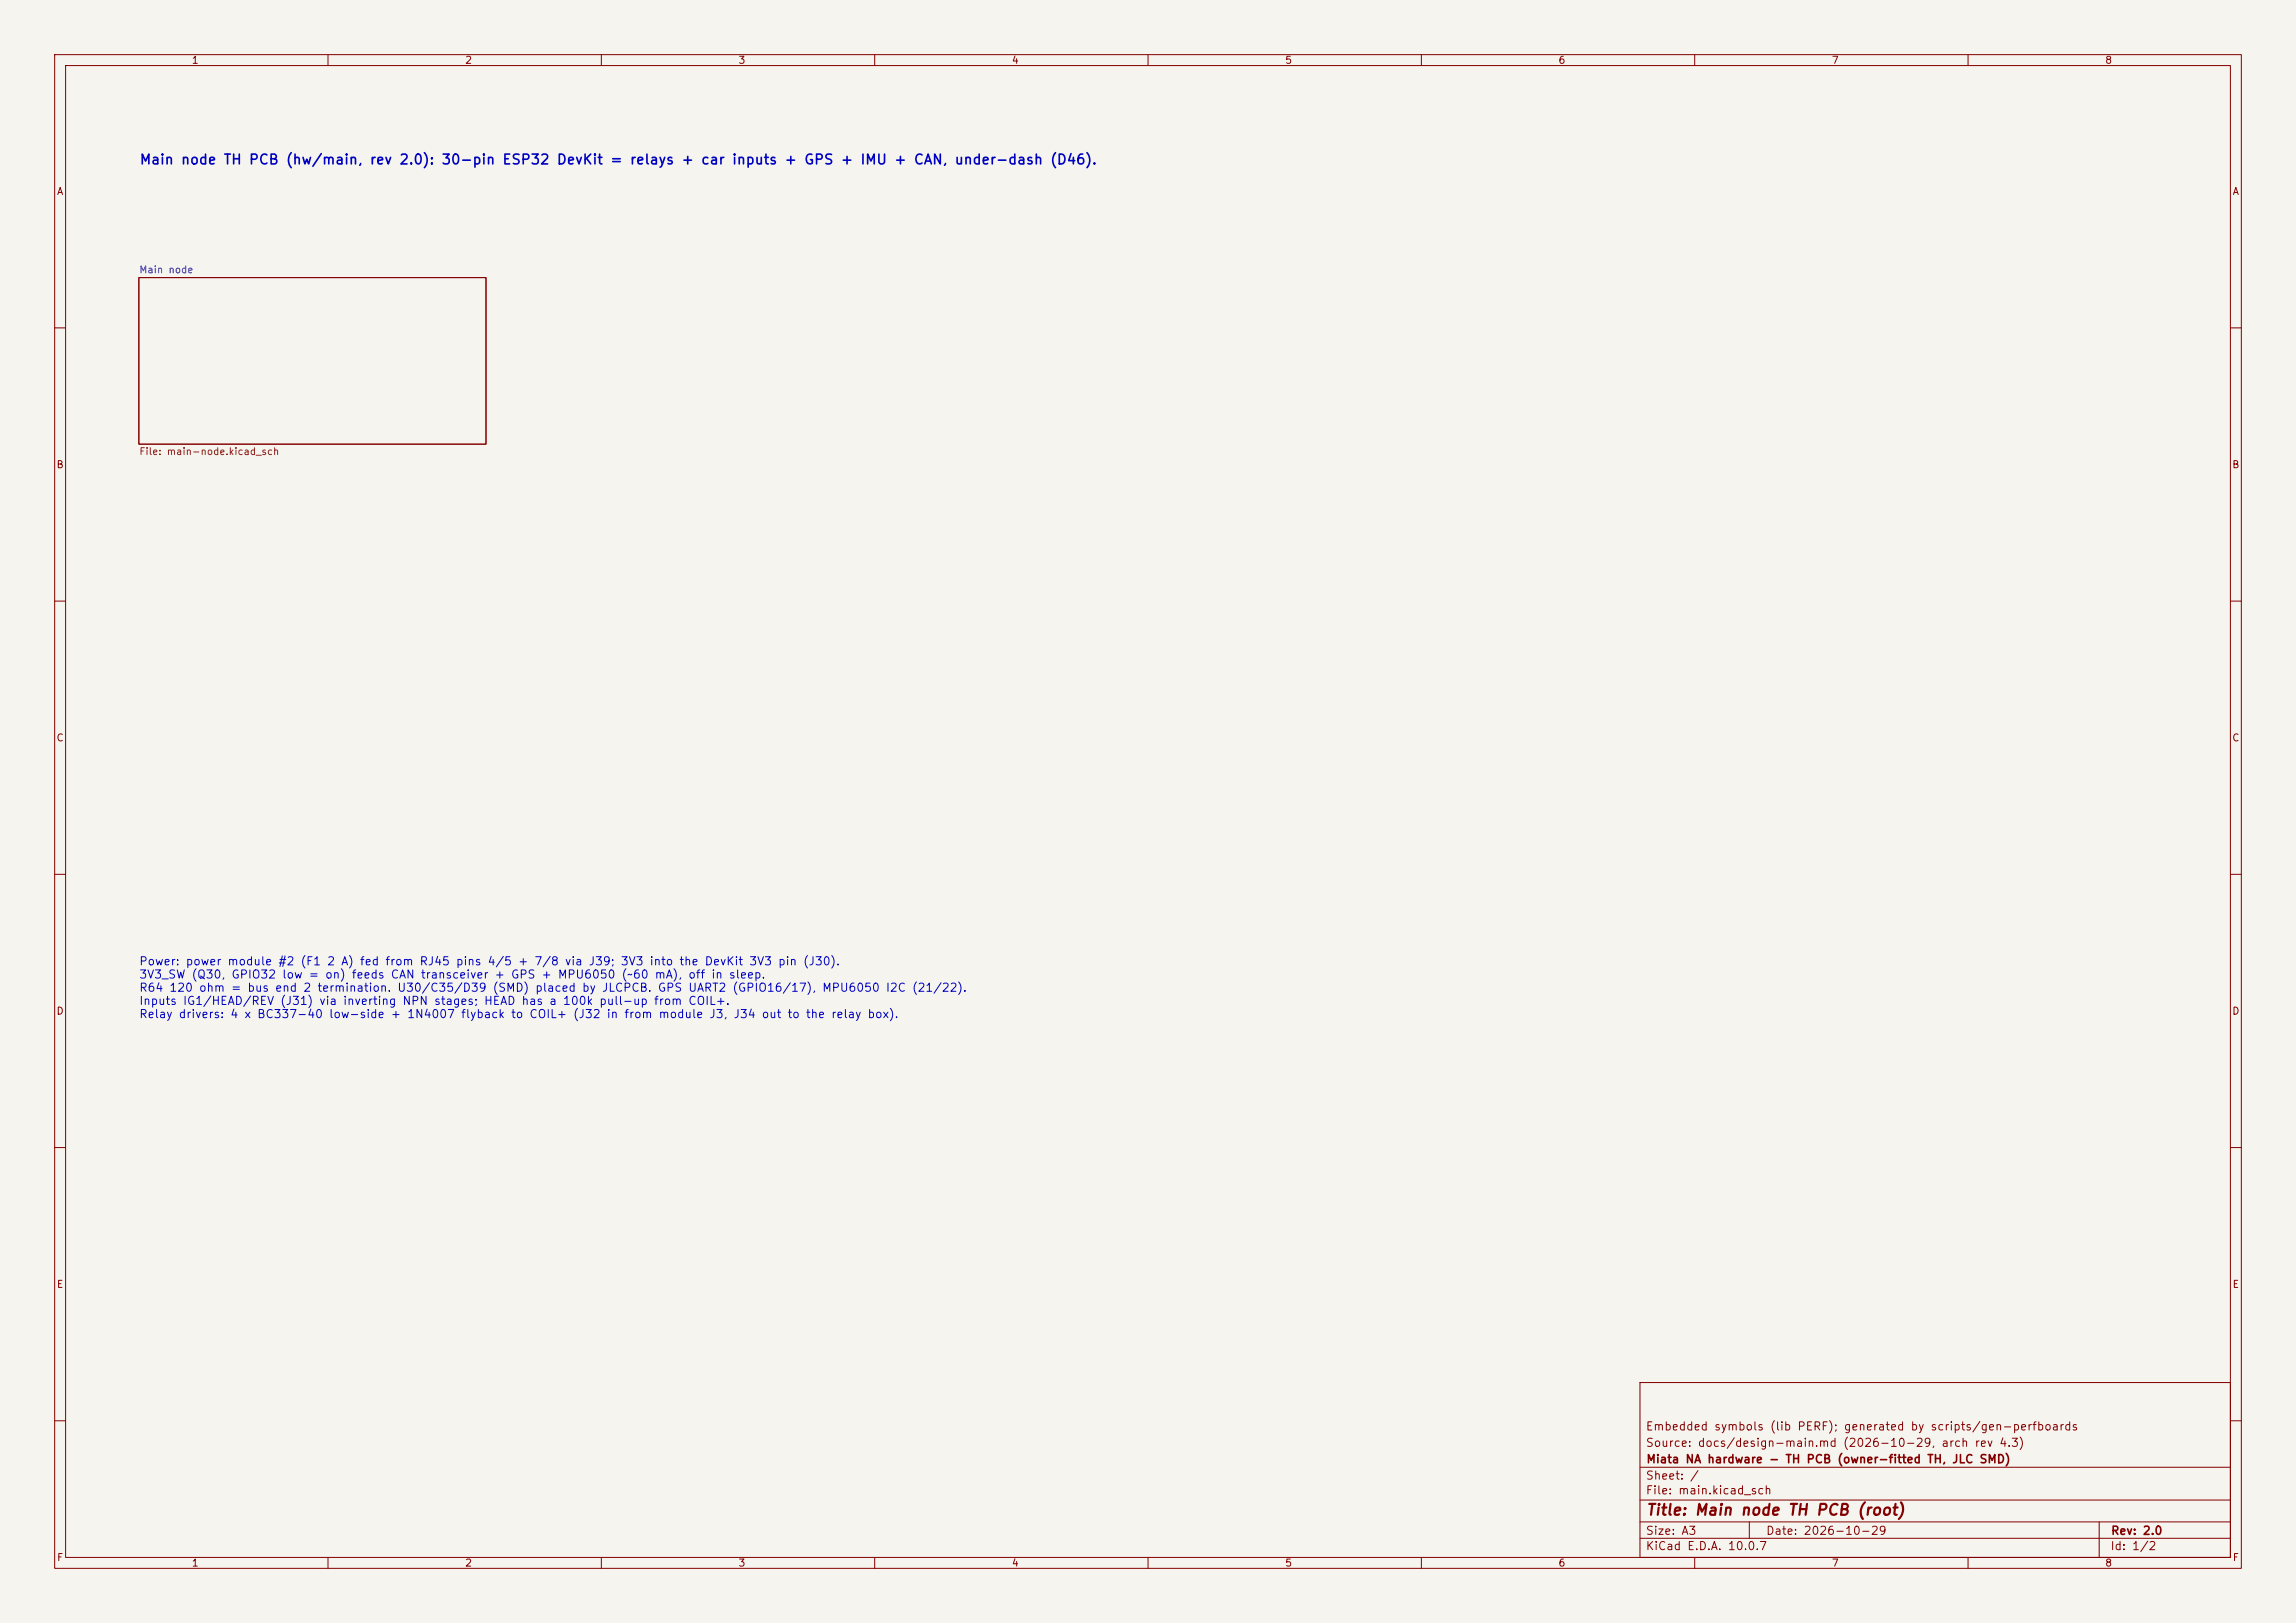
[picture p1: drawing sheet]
<svg xmlns="http://www.w3.org/2000/svg" width="420mm" height="297mm" viewBox="0 0 420 297" stroke-linecap="round" stroke-linejoin="round" font-family="sans-serif">
<defs><g id="words">
<text font-size="2" fill="#840000" x="301" y="277.8">Title: Main node TH PCB (root)</text>
<text font-size="1.8" fill="#0000c2" x="25.4" y="30.5">Main node TH PCB (hw/main, rev 2.0): 30-pin ESP32 DevKit = relays + car inputs + GPS + IMU + CAN, under-dash (D46).</text>
<g font-size="1.5" fill="#0000c2">
<text x="25.4" y="177">Power: power module #2 (F1 2 A) fed from RJ45 pins 4/5 + 7/8 via J39; 3V3 into the DevKit 3V3 pin (J30).</text>
<text x="25.4" y="179.4">3V3_SW (Q30, GPIO32 low = on) feeds CAN transceiver + GPS + MPU6050 (~60 mA), off in sleep.</text>
<text x="25.4" y="181.9">R64 120 ohm = bus end 2 termination. U30/C35/D39 (SMD) placed by JLCPCB. GPS UART2 (GPIO16/17), MPU6050 I2C (21/22).</text>
<text x="25.4" y="184.3">Inputs IG1/HEAD/REV (J31) via inverting NPN stages; HEAD has a 100k pull-up from COIL+.</text>
<text x="25.4" y="186.7">Relay drivers: 4 x BC337-40 low-side + 1N4007 flyback to COIL+ (J32 in from module J3, J34 out to the relay box).</text>
</g>
<g font-size="1.5" fill="#840000">
<text x="300.9" y="262.1">Embedded symbols (lib PERF); generated by scripts/gen-perfboards</text>
<text x="300.9" y="265.1">Source: docs/design-main.md (2026-10-29, arch rev 4.3)</text>
<text x="301" y="268.1">Miata NA hardware - TH PCB (owner-fitted TH, JLC SMD)</text>
<text x="300.9" y="273.8">File: main.kicad_sch</text>
<text x="300.9" y="271.1">Sheet: /</text>
<text x="300.9" y="281.2">Size: A3</text>
<text x="322.9" y="281.2">Date: 2026-10-29</text>
<text x="386" y="281.2">Rev: 2.0</text>
<text x="300.9" y="284">KiCad E.D.A. 10.0.7</text>
<text x="385.9" y="284">Id: 1/2</text>
</g>
<g font-size="1.3" fill="#840000">
<text x="35" y="12">1</text>
<text x="85" y="12">2</text>
<text x="135" y="12">3</text>
<text x="185" y="12">4</text>
<text x="235" y="12">5</text>
<text x="285" y="12">6</text>
<text x="335" y="12">7</text>
<text x="385" y="12">8</text>
<text x="10.3" y="36">A</text>
<text x="408.3" y="36">A</text>
<text x="10.2" y="86">B</text>
<text x="408.2" y="86">B</text>
<text x="10.2" y="136">C</text>
<text x="408.2" y="136">C</text>
<text x="10.2" y="186">D</text>
<text x="408.2" y="186">D</text>
<text x="10.3" y="236">E</text>
<text x="408.3" y="236">E</text>
<text x="10.3" y="286">F</text>
<text x="35" y="287">1</text>
<text x="85" y="287">2</text>
<text x="135" y="287">3</text>
<text x="185" y="287">4</text>
<text x="235" y="287">5</text>
<text x="285" y="287">6</text>
<text x="335" y="287">7</text>
<text x="385" y="287">8</text>
<text x="408.3" y="286">F</text>
</g>
<text font-size="1.3" fill="#006464" x="25.4" y="50.3">Main node</text>
<text font-size="1.3" fill="#725600" x="25.4" y="83.6">File: main-node.kicad_sch</text>
</g></defs>
<path d="M0 0h420v297h-420z" fill="#f5f4ef" stroke="#f5f4ef" stroke-width=".18"/>
<g fill="none" stroke="#840000" stroke-width=".18">
<path d="M10 10h400v277h-400zM12 12h396v273h-396zM60 10v2M110 10v2M160 10v2M210 10v2M260 10v2M310 10v2M360 10v2M25.4 50.8h63.5v30.5h-63.5zM10 60h2M408 60h2"/>
<path d="M10 110h2M408 110h2M10 160h2M408 160h2M10 210h2M408 210h2M300 253h108v32h-108zM10 260h2M300 278.5h108M300 274.5h108M300 268.5h108M320 278.5v3"/>
<path d="M384 278.5v6.5M408 260h2M60 285v2M110 285v2M160 285v2M210 285v2M260 285v2M300 281.5h108M310 285v2M360 285v2"/>
</g>
<use href="#words"/>
</svg>
